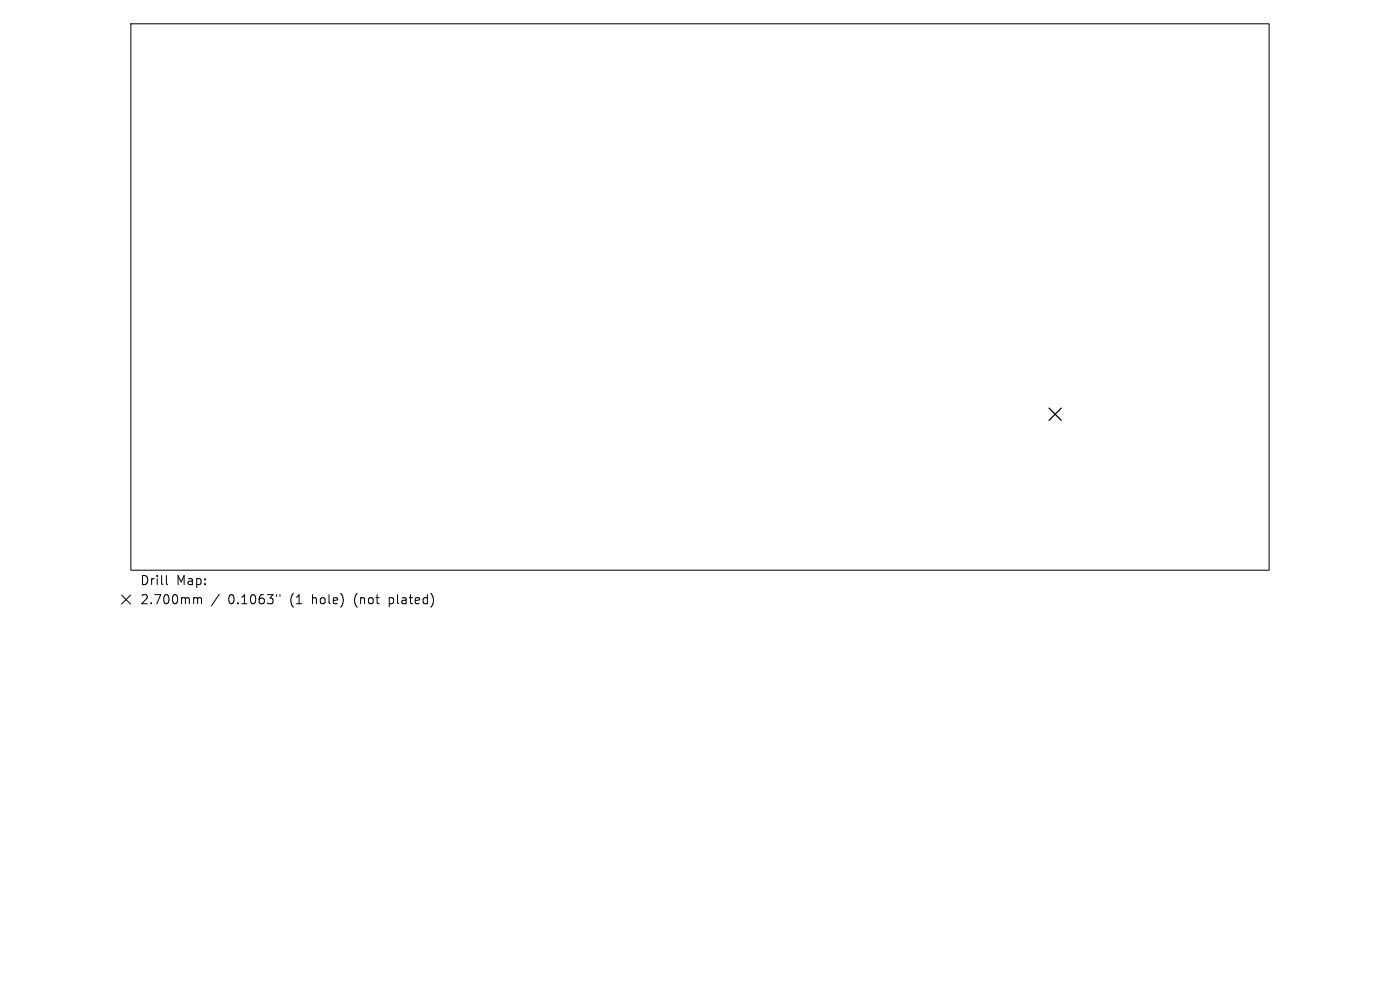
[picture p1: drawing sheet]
<svg xmlns="http://www.w3.org/2000/svg" width="297mm" height="210mm" viewBox="0 0 297 210" stroke-linecap="round" stroke-linejoin="round" font-family="sans-serif">
<defs><g id="words">
<g font-size="2.7">
<text x="29.6" y="124.4">Drill</text>
<text x="37.4" y="124.4">Map:</text>
<text x="29.6" y="128.4">2.700mm</text>
<text x="48.4" y="128.4">0.1063&quot;</text>
<text x="61.7" y="128.4">(1</text>
<text x="66.5" y="128.4">hole)</text>
<text x="75.6" y="128.4">(not</text>
<text x="83.1" y="128.4">plated)</text>
</g>
</g></defs>
<path d="M27.8 5h241.4v116h-241.4zM25.8 126.2l1.9 2M27.7 126.2l-1.9 2M35.3 122.1v1.6l.3 .3M41.4 126.8l.4 .1 .1 .2M41.9 127.1l.3-.3 .5 .1v1.2M41.9 127.1v1M46.5 126l-1.6 2.5M58.7 126.1v.4M59.4 126.1v.4" fill="none" stroke="#000" stroke-width=".21"/>
<path d="M222.5 86.6l2.6 2.6M225.1 86.6l-2.6 2.6" fill="none" stroke="#000" stroke-width=".26"/>
<use href="#words"/>
</svg>
